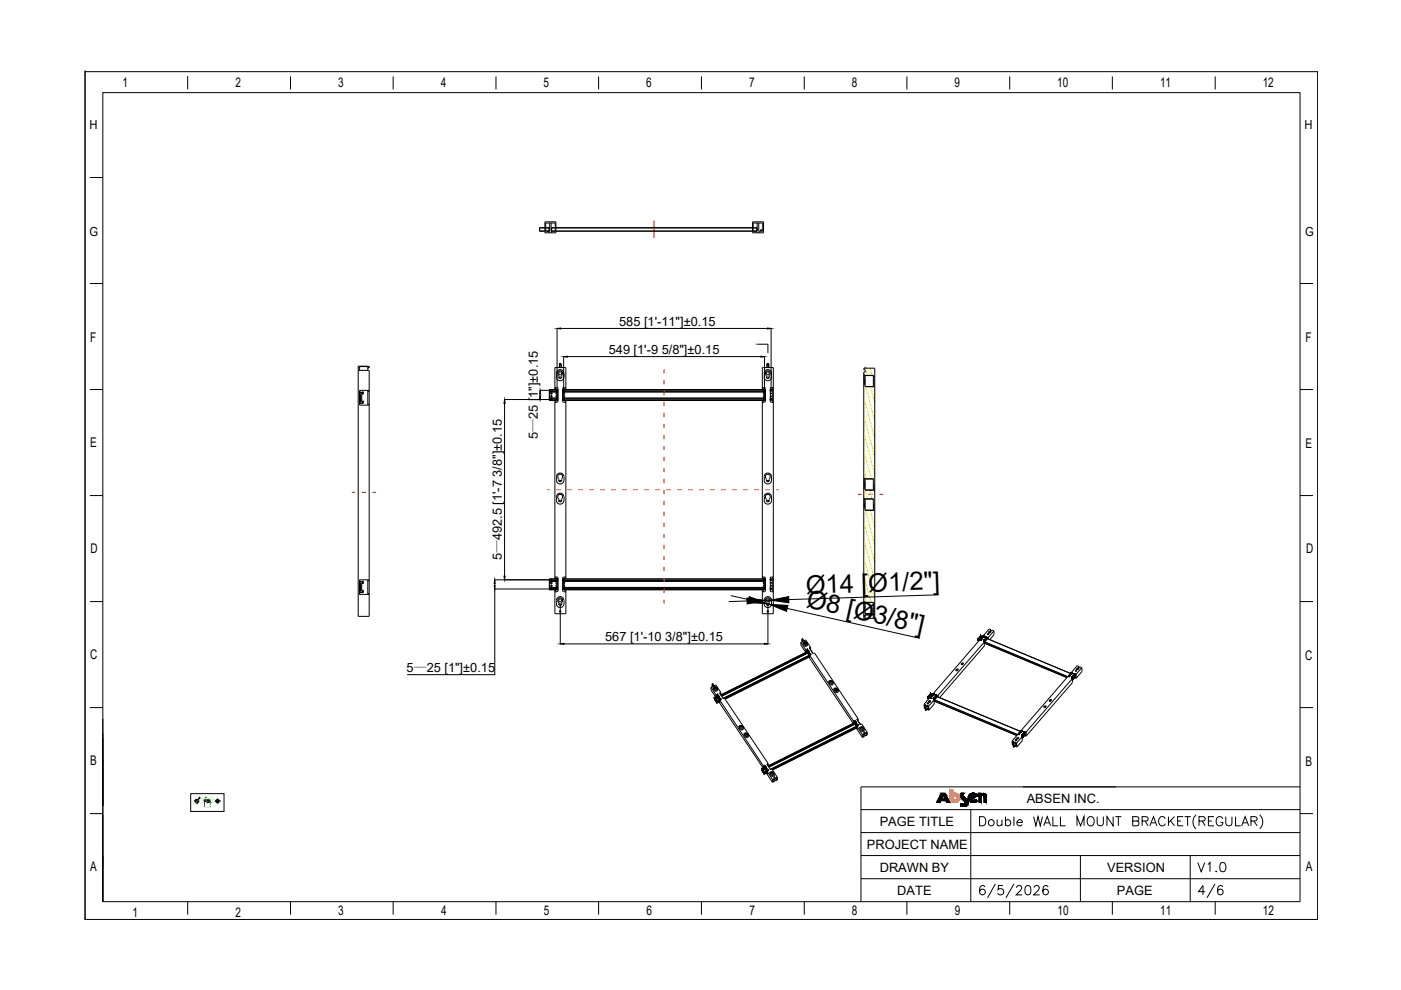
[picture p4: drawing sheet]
<svg xmlns="http://www.w3.org/2000/svg" width="297mm" height="210mm" viewBox="0 0 297 210" stroke-linecap="round" stroke-linejoin="round" font-family="sans-serif">
<defs><g id="words">
<text font-size="6.2" x="253.3" y="191.6">4/6</text>
<g font-size="5.4">
<text x="170.9" y="125.9" transform="rotate(-2 170.9 125.9)">Ø14 [Ø1/2&quot;]</text>
<text x="170.8" y="128.7" transform="rotate(13 170.8 128.7)">Ø8 [Ø3/8&quot;]</text>
</g>
<text font-size="4.9" x="252.9" y="185.9">V1.0</text>
<g font-size="2.8">
<text x="26" y="18.4">1</text>
<text x="49.9" y="18.4">2</text>
<text x="71.7" y="18.4">3</text>
<text x="93.5" y="18.4">4</text>
<text x="115.2" y="18.4">5</text>
<text x="137" y="18.4">6</text>
<text x="158.8" y="18.4">7</text>
<text x="180.6" y="18.4">8</text>
<text x="202.4" y="18.4">9</text>
<text x="224.2" y="18.4">10</text>
<text x="246" y="18.4">11</text>
<text x="267.7" y="18.4">12</text>
<text x="19.1" y="72.5">F</text>
<text x="276.8" y="72.4">F</text>
<text x="19.1" y="94.8">E</text>
<text x="276.8" y="94.9">E</text>
<text x="19.2" y="117.3">D</text>
<text x="276.9" y="117.2">D</text>
<text x="19.1" y="139.8">C</text>
<text x="276.7" y="139.9">C</text>
<text x="19.1" y="162.1">B</text>
<text x="276.8" y="162.3">B</text>
<text x="19.1" y="184.7">A</text>
<text x="276.9" y="184.7">A</text>
<text x="28.1" y="194.4">1</text>
<text x="49.9" y="194.4">2</text>
<text x="71.7" y="194.1">3</text>
<text x="93.5" y="194.1">4</text>
<text x="115.3" y="194.1">5</text>
<text x="137.1" y="194.1">6</text>
<text x="158.9" y="194.1">7</text>
<text x="180.6" y="194.1">8</text>
<text x="202.4" y="194.1">9</text>
<text x="224.2" y="194.1">10</text>
<text x="246" y="194.1">11</text>
<text x="267.8" y="194.1">12</text>
</g>
<g font-size="2.7">
<text x="131.3" y="69.1">585 [1'-11&quot;]±0.15</text>
<text x="129.1" y="75.1">549 [1'-9 5/8&quot;]±0.15</text>
<text x="114" y="93.1" transform="rotate(-90 114 93.1)">5—25 [1&quot;]±0.15</text>
<text x="106.4" y="118.8" transform="rotate(-90 106.4 118.8)">5—492.5 [1'-7 3/8&quot;]±0.15</text>
<text x="128.3" y="135.9">567 [1'-10 3/8&quot;]±0.15</text>
<text x="86.2" y="142.5">5—25 [1&quot;]±0.15</text>
<text x="217.7" y="170.3">ABSEN INC.</text>
<text x="186.5" y="175.1">PAGE TITLE</text>
<text x="183.8" y="180">PROJECT NAME</text>
<text x="186.5" y="184.9">DRAWN BY</text>
<text x="234.7" y="184.9">VERSION</text>
<text x="190.2" y="189.7">DATE</text>
<text x="236.8" y="189.8">PAGE</text>
</g>
<g font-size="2.6">
<text x="19" y="27.4">H</text>
<text x="276.6" y="27.4">H</text>
<text x="19" y="50">G</text>
<text x="276.7" y="50">G</text>
</g>
<text font-size=".4" x="160.1" y="73.1">A</text>
<text font-size=".4" fill="#ff0" x="184" y="131.6">A-A</text>
</g></defs>
<!-- layer: 0 -->
<g fill="none" stroke="#000" stroke-width=".21">
<path d="M18 15.2h.1M18 15.2h261.4v179.7h-261.4zM18 15.2v179.7M39.8 16.1v2.8M61.6 16.2v2.8M83.4 16.2v2.8M105.2 16.2v2.8M126.9 16.2v2.8M148.7 16.2v2.8M170.5 16.2v2.8M192.3 16.2v2.8M214.1 16.2v2.8"/>
<path d="M235.8 16.2v2.8M257.6 16.2v2.8M279.4 15.2v179.7M19.1 37.6h2.7M114.4 49h1.1M114.4 48.3h1.1M114.4 48.3v.7h.3M114.4 48.3v.7M114.4 48.3h.3M115.5 47h2.4v2.4h-2.4zM115.7 49h.8M115.7 48.3h.8"/>
<path d="M116.1 48.3h.3M116.4 48.3l.1 .7M116.4 48.3v1.1M116.5 47.3v1.7h-.8v-1.7h2v1.7h-.9v-1.7M116.9 49h.8M116.9 48.3h.8M117 48.3l-.1 .7M117 48.3v1.1M117 48.3h.3M117.9 49h41.7M117.9 48.3h41.7M159.6 47h2.3v2.4h-2.3z"/>
<path d="M159.7 49h.8M159.7 48.3h.8M160.1 48.3h.3M160.4 48.3l.1 .7M160.4 48.3v1.1M160.5 47.3v1.7h-.8v-1.7h2v1.7h-.8v-1.7M161 49v.4M161.2 48.8h.3M161.2 48.8v.2M161.5 48.8v.2M19.1 60.1h2.7M75.9 77.9h.3"/>
<path d="M76.2 77.7v.8M78 77.6h-2.1v53.1h2.4v-52.2h-2.4M78.2 77.7v.3zM118 79.9a.78 .78 0 0 0 .8 .8 .78 .78 0 0 0 .7-.8M118 79.1a.78 .78 0 0 1 .8-.7 .78 .78 0 0 1 .7 .7M118 79.2v.8M118.1 69.6v13.2M118.4 79.5a.53 .53 0 0 1 0-.7 .53 .53 0 0 1 .7 0 .53 .53 0 0 1 .1 .7M118.4 79.5l.1 .5M118.4 79.9a.32 .32 0 0 0 .4 .4 .32 .32 0 0 0 .3-.4M118.6 77.1v.1M118.6 77.3v.6"/>
<path d="M118.9 69.6h43.8M118.9 77.1l.1 .1M119 77.3v.6M119.2 79.5l-.1 .5M119.5 75.6v7.2M119.6 79.2v.8M120.3 75.6h41M160.5 73h2.3v1.9M162 79.9a.78 .78 0 0 0 .8 .8 .78 .78 0 0 0 .8-.8M162 79.1a.78 .78 0 0 1 .8-.7 .78 .78 0 0 1 .8 .7M162.1 79.2v.8M162.1 75.6v7.2"/>
<path d="M162.4 79.5l.1 .3M162.4 79.5a.53 .53 0 0 1 0-.7 .53 .53 0 0 1 .8 0 .53 .53 0 0 1 0 .7M162.5 79.9a.32 .32 0 0 0 .3 .4 .32 .32 0 0 0 .3-.4M162.5 79.8v.2M162.6 77.3v.6M162.6 77.1v.1M162.9 77.1l.1 .1M163 77.3v.6M163.1 79.8v.2M163.2 79.5l-.1 .3M163.5 69.6v13.2M163.6 79.2v.8"/>
<path d="M183.1 79.4v2.3M183.2 79.6h2v2.4h-1.8M183.4 78.1h.1M185.2 79.6h-1.8v2.4h2.1M185.2 79.8h.3M275.6 60.1h2.8M19.1 82.6h2.7M76.2 85.8l.1 .1M76.2 85.5h.1M76.2 83.2h.1M76.2 85.4l.1 .1M76.2 82.8v3.1"/>
<path d="M76.2 83.2h.8M76.3 83.2l-.1 2.2M76.3 85.9h2M76.3 83.1l-.1 .1M76.3 83.2h.1M76.3 85.4h.1M76.3 83.2h.7M76.3 85.5h.1M76.3 85.5h.7M76.4 84.9l.2 .2M76.5 84.9l.1 .2M76.5 83.7v1.3"/>
<path d="M76.6 83.5l-.2 .2M76.6 83.5l-.1 .2M76.9 83.1l.1 .1M76.9 85.1l.1 .1M77 83.2v.4h-.4l.4-.1M77 83.5h.1M77 83.2h.1M77 85.4h.1M77 85.2h.1M77 85.1h-.4h.4M77 85.1v.4M77 85.4l-.1 .1"/>
<path d="M77 83.2v.3M77 85.2v.2M78 83h.3M78 82.8v3.1M78 85.7h.3M78.3 82.8h-2.1M106.9 84.7h10M107 85.5v36.7M114.5 82.8h2.4M114.5 83.6v.3M116.5 84.9h.1M116.5 82.9l1.8 .1"/>
<path d="M116.5 84.8h.3M116.5 84.6h.3M116.5 84.4h1.8M116.5 83.1h1.8M116.5 82.9h.3M116.5 82.7h.3M116.5 82.6h1.8M116.5 82.6v2.3M116.5 84.9h1.8M117.6 82.6v-4.7h2.4v4.7M117.6 84.9v37.8M117.6 85.2h.2"/>
<path d="M117.6 82.3h.2M117.6 82.2h.5M117.8 82.2v.4M117.8 84.9v.4M118.1 83.4l.1 .1zM118.1 84l.1 .2zM118.1 82.2l.2 .2M118.2 84.8h.1M118.2 84.6h.1M118.2 82.9h.1M118.2 82.7h.1M118.3 85.1l-.2 .2h-.5"/>
<path d="M118.3 84.5l-1.8 .1M118.3 82.4v2.7M118.5 80.1l.3-.2 .3 .2M119.3 82.6h43M119.3 84.9h43M119.3 84.8h.1M119.3 84.6h.1M119.3 84.5h43M119.3 84.4h43M119.3 83.1h43M119.3 83h43M119.3 82.9h.1"/>
<path d="M119.3 82.7h.1M119.5 83.4v.1zM119.5 84v.2zM119.5 82.2l-.2 .2v2.7l.2 .2M119.5 85.3h.5M119.5 82.2h.5M119.8 82.2v.4M119.8 84.9v.4M119.8 85.2h.2M119.8 82.3h.2M120 84.9v37.8M161.6 82.6v-4.7h2.4v52.2h-2.4v-5"/>
<path d="M161.6 85.2h.2M161.6 84.9v37.8M161.6 82.3h.2M161.6 82.2h.5M161.8 82.2v.4M161.8 84.9v.4M162.1 83.4l.1 .1zM162.1 84l.1 .2zM162.1 82.2l.2 .2M162.2 84.8h.1M162.2 84.6h.1M162.2 82.9h.1"/>
<path d="M162.2 82.7h.1M162.3 85.1l-.2 .2h-.5M162.3 82.4v2.7M162.5 80.1l.3-.2 .3 .2M163.3 85.1l.2 .2h.5M163.3 82.4v2.7M163.5 82.2l-.2 .2M163.5 82.2h.5M163.8 85.2h.2M163.8 82.2v3.1M163.8 82.3h.2M183.1 80.9h.3"/>
<path d="M183.1 80.1h.1M183.2 81.2h.2M183.2 80.8h.2M183.2 80.5h.2M185.2 81.6h.3M185.2 81.3h.3M185.2 80.9h.3M185.2 80.4h.3M275.6 82.6h2.8M19.1 105.1h2.7M118 106.1a.78 .78 0 0 0 .8 .8 .78 .78 0 0 0 .7-.8M118 105.3a.78 .78 0 0 1 .8-.7 .78 .78 0 0 1 .7 .7"/>
<path d="M118 101.8a.78 .78 0 0 0 .8 .8 .78 .78 0 0 0 .7-.8M118 101.1a.78 .78 0 0 1 .8-.8 .78 .78 0 0 1 .7 .8M118 101.1v.8M118 105.4v.7M118.4 105.7a.53 .53 0 0 1 0-.7 .53 .53 0 0 1 .7 0 .53 .53 0 0 1 .1 .7M118.4 101.4a.53 .53 0 0 1 0-.7 .53 .53 0 0 1 .7 0 .53 .53 0 0 1 .1 .7M118.4 105.7l.1 .2a.34 .34 0 0 0 .3 .5 .34 .34 0 0 0 .3-.4l.1-.3M118.4 101.4l.1 .5M118.4 101.8a.32 .32 0 0 0 .4 .4 .32 .32 0 0 0 .3-.4M118.5 106.2l.3-.1 .3 .1M118.5 102l.3-.1 .3 .1M119.2 101.4l-.1 .5"/>
<path d="M119.6 101.1v.8M119.6 105.4v.7M162 105.3a.78 .78 0 0 1 .8-.7 .78 .78 0 0 1 .8 .7M162 101.8a.78 .78 0 0 0 .8 .8 .78 .78 0 0 0 .8-.8M162.1 105.4l-.1 .7a.78 .78 0 0 0 .8 .8 .78 .78 0 0 0 .8-.8v-.7M162.1 101.9l-.1-.8a.78 .78 0 0 1 .8-.8 .78 .78 0 0 1 .8 .8v.8M162.4 105.7l.1 .2M162.4 101.4l.1 .3M162.4 105.7a.53 .53 0 0 1 0-.7 .53 .53 0 0 1 .8 0 .53 .53 0 0 1 0 .7M162.4 101.4a.53 .53 0 0 1 0-.7 .53 .53 0 0 1 .8 0 .53 .53 0 0 1 0 .7M162.5 101.8a.32 .32 0 0 0 .3 .4 .32 .32 0 0 0 .3-.4M162.5 106.2l.3-.1 .3 .1"/>
<path d="M162.5 102l.3-.1 .3 .1M162.5 101.7v.2M162.5 106v.1M163.1 106v.1a.32 .32 0 0 1-.3 .3 .32 .32 0 0 1-.3-.3M163.1 101.7v.2M163.2 105.7l-.1 .2M163.2 101.4l-.1 .3M183.1 105.5v2.4M183.1 107.1h.3M183.1 106.3h.1M183.1 101.3v2.3M183.1 102.8h.3"/>
<path d="M183.1 102.1h.1M183.2 107.4h.2M183.2 106.9h.2M183.2 106.7h.2M183.2 105.8h2v2.4M183.2 101.5h2v2.4h-1.8M183.2 103.2h.2M183.2 102.7h.2M183.2 102.4h.2M183.4 105.8v2.4h2.1M185.2 107.8h.3M185.2 107.5h.3"/>
<path d="M185.2 107.1h.3M185.2 101.6h-1.8v2.3h2.1M185.2 103.5h.3M185.2 103.2h.3M185.2 102.8h.3M275.6 105.1h2.8M19.1 127.6h2.7M76.2 126h2.1M76.2 125.6h.1M76.2 123.4h.1M76.2 125.5l.1 .1M76.2 123v3"/>
<path d="M76.3 123.3l-.1 2.3M76.3 123.4h.1M76.3 125.6h.1M76.3 125.6h.7M76.3 123.3h.7M76.3 123.3v.1M76.4 125.1l.2 .2M76.5 125.1l.1 .1M76.5 123.9v1.2M76.6 123.7l-.2 .1M76.6 123.7l-.1 .1M76.9 123.3l.1 .1"/>
<path d="M76.9 125.3h.1M77 123.7h.1M77 123.4h.1M77 125.6h.1M77 125.3h.1M77 125.3v.3M77 125.3h-.4h.4M77 123.3v.4M77 123.6l-.1 .1M77 125.5l-.1 .1M77 123.7h-.4h.4M77 123.4v.3"/>
<path d="M78 123.1h.3M78 125.9h.3M78 122.9v3.1M78.3 122.9l-2.1 .1M104.9 122.9h12M104.9 124.9h12M104.9 124.9v18.1h-18.6M104.9 123.7v.4M116.5 123.1h1.8M116.5 125h.3M116.5 124.8h.3M116.5 124.5h1.8"/>
<path d="M116.5 123.3h1.8M116.5 123.1h.3M116.5 122.8h.3M116.5 122.7v2.4h1.8M116.5 122.7v2.4M116.5 122.7h1.8M117.6 122.3h.5l.2 .2M117.6 125.1v5h2.4v-5M117.6 125.5h.5M117.6 125.4h.2M117.6 122.4h.2M117.8 122.3v.4"/>
<path d="M117.8 125.1v.4M118.1 124.1l.1 .2zM118.1 123.5l.1 .2zM118.2 125h.1M118.2 124.8h.1M118.2 123.1h.1M118.2 122.8h.1M118.3 125.2l-.2 .2M118.3 122.6v2.7M118.3 124.7h-1.8M118.5 128.1l.3-.1 .3 .1M118.8 128.1v8.4"/>
<path d="M119.3 125.1h43M119.3 125h.1M119.3 124.8h.1M119.3 124.7h43M119.3 124.5h43M119.3 123.3h43M119.3 123.1h43M119.3 123.1h.1M119.3 122.8h.1M119.3 122.7h43M119.5 124.1v.2zM119.5 123.5v.2z"/>
<path d="M119.5 122.3l-.2 .3v2.6l.2 .2M119.5 125.5h.5M119.5 122.3h.5M119.6 136.5h42.5M119.8 125.4h.2M119.8 122.3v.4M119.8 125.1v.4M119.8 122.4h.2M154.9 126.3l3.8 .8M158.4 127.4l-3.9 .2M161.6 122.3h.5l.2 .2M161.6 125.5h.5"/>
<path d="M161.6 125.4h.2M161.6 122.4h.2M161.8 122.3v.4M161.8 125.1v.4M162.1 124.1l.1 .2zM162.1 123.5l.1 .2zM162.2 125h.1M162.2 124.8h.1M162.2 123.1h.1M162.2 122.8h.1M162.3 125.2l-.2 .2M162.3 122.6v2.7"/>
<path d="M162.5 128l.6 .1-.3-.1-.3 .1M162.8 128.1v8.4M163.3 125.2l.2 .2M163.3 122.6v2.7M163.4 127.3h-1.1M163.5 125.5h.5M163.8 125.4h.2M163.8 122.4h.2M163.8 122.3v3.2M164 122.3h-.5l-.2 .2M166.9 129l28.1 6.3M170.1 135.7h.1"/>
<path d="M170.1 135.6v.1M170.1 135.6l.1 .1M170.1 135.6h.1M170.2 135.7h.1M170.2 136.4h.1M170.2 136.4l.3 .5a.38 .38 0 0 0 .5 .1 .38 .38 0 0 0 .2-.5M170.3 136.4l.5 .5 .2-.2M170.4 136.4h.1M170.4 136.3a.27 .27 0 0 1 .3-.1 .27 .27 0 0 1 .2 .2M170.4 136.3l-.1 .1M170.4 136.3v.3M170.7 136.2l-.1 .1"/>
<path d="M170.8 136.3l.1 .1M170.8 135.7l1.1 1.6M170.9 136.4h.1M170.9 136.4l-.3-.2v.5M170.9 138.3h.1M170.9 137.8l-1.1-1.6v.6l1.1 1.5M170.9 137.8v.5M170.9 136.5h.1M170.9 136.6h.1M170.9 136.4v.3M170.9 136.6v.1M170.9 136.7h.1"/>
<path d="M170.9 136.2a.39 .39 0 0 0-.4-.1 .39 .39 0 0 0-.3 .3M170.9 136.3a.4 .4 0 0 0-.4-.2 .4 .4 0 0 0-.3 .3M170.9 136.2v.1M170.9 136.3l.3 .2M170.9 136.2l.3 .3M171 136.7h.1M171.1 137.8h.1M171.1 137.7h.1M171.1 137.7l-.2 .1M171.1 137.8l-.2 .5M171.1 137.7v.1M171.1 137.8l.2 .3"/>
<path d="M171.2 136.5h.1M171.2 136.7h.1M171.2 137.7h.1M171.2 137.7v.1M171.2 137.8l.7 1M171.2 137.7l.7 1M171.2 138.3h.1M171.3 138.5l-18.3 9.2M171.3 138.6h.2M171.4 138.5h.1M171.4 138h.1M171.4 138.1h.1"/>
<path d="M171.4 138l-18.6 9.4M171.4 138.1h-.2M171.4 138.5l-.1 .1M171.4 138.1l.1 .1M171.4 138v.1M171.4 138.5l.1 .1M171.5 138.2h.1M171.5 138.2h-.2M171.5 138.2l-18.6 9.3M171.5 138.3l-18.5 9.2M171.5 138.2v.1M171.5 138.3h.1"/>
<path d="M171.5 138.3v.1M171.5 138.4h.1M171.5 138.4h-.1M171.5 138.8h.1M171.5 139.3l9.4 14.1M171.5 138.3l.3 .5-.3-.4M171.5 138.7v.1M171.5 139.3l.2 .1M171.5 138.7l.1 .1M171.6 139.3h.1M171.7 139.4h.1M171.7 137.5l.6 1.1 .4-.2 9.2 14"/>
<path d="M171.7 137.5h.1M171.7 137.4v.1M171.7 137.5l.1-.1v.4M171.7 139.1l-18 9M171.7 139.2l-17.9 9M171.7 138.9v.5M171.7 138.9l9.2 14M171.8 138.8h.1M171.8 137.8h.1M171.8 138.8l-18.5 9.3M171.9 138.8h.1M171.9 137.3l-.2 .1"/>
<path d="M171.9 138.8l-.2 .1M171.9 138.9h-.2M171.9 137.3v.5M171.9 138.7v.2M171.9 138.7v.1M171.9 137.8h.1M171.9 137.8l.5 .8M171.9 138.8v.1M183.1 128.3v-49.4h.3v-.5h-.2l-.1-.3h2.4v53h-2.4v-2.1M183.1 130.8h.3M183.1 130.5h.3M183.1 127.5l.1 1.1"/>
<path d="M183.2 127.7h2v2.4h-1.8M183.2 129l-.1 .8M183.2 129.3h.2M183.4 129v1.1h2.1M183.4 130.4h1.8v.7M185.2 130.6h.3M185.2 129.7h.3M185.2 129.4h.3M185.2 129h.3M185.2 128.6h.3M185.2 127.9h.3M185.5 130.3h-2.1v.8"/>
<path d="M199.1 126.1l-31.9 1M207.3 135.8h.1M207.3 135.5h.1M207.3 135.5v.3M207.3 135.8l.3 .1M207.3 135.8h.3M207.3 135.6l.4 .1M207.3 135.5l.2 .1M207.7 135.3h.1M207.7 135.3l.1 .1M207.7 135.3v.1M207.9 135.2h.1"/>
<path d="M207.9 135.1h.1M207.9 134.8h.1M207.9 134.8l-.6 .7M207.9 134.8l.1 .1M207.9 134.8l.4 .2M207.9 135.6v.1M207.9 135.7h.1M207.9 135.6h.1M208 135.7h.1M208 135.6h.1M208.1 135.6h.1M208.1 135.7h.1"/>
<path d="M208.4 135.1h.1M208.4 135h.1M208.5 135.1h.1M208.5 135.9h.1M208.5 135h.1M208.6 135.9h.1M208.6 135.1h.1M208.6 135h.1M208.7 135.9h.1M208.7 136.4l17.5 7.3M208.7 136.3l17.5 7.3M208.7 136.4h.1"/>
<path d="M208.7 136.1l17.7 7.4M208.8 136.4l-.1 .2M209 135.3h.1M209.1 135.3h.1M209.2 135.3h.1M209.4 135.4l17.6 7.4M209.4 135.4v.1M209.5 135.3h.1M209.5 135.3l-.8 1v.6l-9.5 11M209.5 135.3v.2M209.6 134.5h-.1M209.6 134l.1 .2 .3-.2"/>
<path d="M209.6 134v.1M209.7 133.9h.3v.1M209.7 134l.2-.1-.1 .2M209.7 133.9l-.1 .1M209.7 134l-.1 .2M209.7 133.9v.1M209.8 133.9v.2M209.8 134.1v.1M210 133.7l.1 .1 .3-.2 .3 .2M210 134h.1M210.1 133.5l-.4-.1-13.8 15.9M210.1 133.5l-.1 .3z"/>
<path d="M210.7 133.8l-13.8 15.9M210.7 133.8v.8l-.9 1M275.6 127.6h2.8M19.1 150h2.7M21.8 152.4v38.8h253.8v-171.6h-253.8v171.6v-9.8M151 145.2h.1M151 145.2h.2M151.1 145.2h-.1M151.1 145.2h.1M151.2 145.2h.1M151.2 145.2l-.2 .1M151.2 145.9h.1"/>
<path d="M151.2 146l.2 .4a.38 .38 0 0 0 .5 .1 .38 .38 0 0 0 .2-.4M151.3 146l.2 .2M151.3 146a.28 .28 0 0 1 .3-.3 .28 .28 0 0 1 .2 .3M151.3 146l.1-.2v.3M151.3 145.9v.1M151.4 148h.1M151.4 148l.6 1.1M151.5 146.2l.3 .2 .1-.2M151.5 148v.2M151.5 148v.1M151.5 148.3h.1M151.5 148.2h.1"/>
<path d="M151.5 148.3l.1 .1M151.5 148.1v.2M151.6 148.3v.1M151.6 148.4l.2 .4M151.6 148.3l.3 .5M151.6 148h-.1M151.6 148.1h-.1M151.6 145.8h-.1M151.7 145.8l.1 .2M151.8 145.2l1 1.6M151.8 146l-.3-.2v.4M151.8 147.8h.1"/>
<path d="M151.8 147.3l-1.1-1.6v.6l1.1 1.6M151.8 147.3v.5M151.8 145.9h.1M151.8 146h.1M151.8 146.1h.1M151.8 148.8l.1 .1M151.8 146l.1 .2M151.8 146.1l.1 .1M151.9 146.2v.1M151.9 146.2h.1M151.9 148.8h.1M151.9 147.8h.1"/>
<path d="M151.9 148.4h-.1M151.9 148.4h.1M151.9 148.3l-.1 .1M151.9 148.9h.1M151.9 145.8a.39 .39 0 0 0-.4-.2 .39 .39 0 0 0-.3 .3M151.9 145.8a.4 .4 0 0 0-.4-.2 .4 .4 0 0 0-.3 .3M151.9 145.8h.1M151.9 147.8h-.1M151.9 145.8l.2 .3M151.9 148.6h.1M151.9 148.6h.2zM151.9 148.8v.1"/>
<path d="M151.9 148.8h-.1M151.9 148.8l.1 .1M152 149.1h.1M152 148.9h.1M152 147.3h.1M152 147.2h.1M152 147.3l-.1 .5M152 147.2v.1M152 148.9v.2M152 147.2l-.2 .1M152.1 148.6h.1M152.1 148.6h-.2"/>
<path d="M152.1 147.3l.2 .3M152.1 148.7l-.2 .1M152.1 146.1h.1M152.1 146.2h.1M152.1 147.8h.1M152.1 147.2h.1M152.1 148.8h-.1v.3M152.1 147.2v.1M152.1 147.3l.7 1M152.1 147.2l.7 1.1M152.2 148l-.6 .3M152.3 148h.1"/>
<path d="M152.3 147.6h.1M152.3 147.6l.1 .1M152.3 147.6l-.9 .4M152.3 147.6l-.1 .1M152.3 148v.1M152.4 148l-.1 .1M152.4 147.7h.1M152.4 147.8v.1M152.4 147.7v.1M152.4 147.8l.3 .5M152.4 147.7h-.2M152.4 147.7l-.9 .5"/>
<path d="M152.4 147.8l-.9 .5M152.4 147.9h.1M152.4 148.3h.1M152.4 148.8l9.4 14.1M152.4 147.9l.3 .4M152.4 147.9l-.1 .1M152.5 148.3h.1M152.5 148.8l.1 .2M152.5 148.3h-.1M152.6 148.8h.1M152.6 147h.1M152.6 149h.1"/>
<path d="M152.6 147l.7 1.1 .3-.1 9.3 13.9M152.6 146.9v.1M152.6 149v-.5l9.2 13.9M152.6 147l.2-.1v.4M152.6 148.6l-.6 .3M152.6 148.8l-.6 .3M152.8 148.3h.1M152.8 147.3h.1M152.8 148.3v.1M152.8 146.8v.5M152.8 146.8l-.2 .1M152.8 148.3l-.9 .5"/>
<path d="M156.7 154.1h.1M156.7 154.2l.2 .4a.43 .43 0 0 0 .7-.1M156.8 154.2l.2 .2M156.8 154.2v-.1v.2M157 154.4l.2 .2 .2-.1M157.2 154.1l.1 .1a.28 .28 0 0 0-.3-.3 .28 .28 0 0 0-.2 .3M157.3 154.2h.1M157.3 154.3h.1M157.3 154.3l.1 .1M157.3 154.3v-.2l-.2-.1-.1 .4M157.3 154.5h.1M157.4 154.4v.1"/>
<path d="M157.4 154.3v.1M157.4 154a.4 .4 0 0 0-.4-.2 .4 .4 0 0 0-.3 .3M157.4 154a.42 .42 0 0 0-.7 .1M157.4 154l.2 .3M157.6 154.3v.1M157.6 154.4h.1M157.7 155.7h.1M157.7 155.8l.3 .4a.38 .38 0 0 0 .5 .1 .38 .38 0 0 0 .2-.4M157.8 155.8h.1M157.9 155.8l.4 .4 .2-.2M157.9 155.8a.25 .25 0 0 1 .2-.3 .25 .25 0 0 1 .3 .3M157.9 155.8v-.1v.2"/>
<path d="M158.3 155.7l.1 .1M158.3 155.7l-.2-.1v.4M158.4 155.8h.1M158.4 156h.1M158.4 155.8v.2M158.4 155.9h.1M158.4 156.1h.1M158.4 155.9l.1 .1M158.5 156h.1M158.5 155.6a.39 .39 0 0 0-.5-.2 .39 .39 0 0 0-.3 .3M158.5 155.6a.4 .4 0 0 0-.4-.2 .4 .4 0 0 0-.4 .3M158.5 155.6h.1"/>
<path d="M158.5 155.6l.2 .3M158.7 155.9h.1M158.7 156h.1M175.7 144.6h.1M175.7 144.7l.3 .4a.4 .4 0 0 0 .4 .1 .4 .4 0 0 0 .3-.3M175.9 144.6l.1 .3M175.9 144.5v.3M175.9 144.5v.1M176 144.9l.2 .2 .2-.2M176.3 144.5l.1 .2a.26 .26 0 0 0-.3-.3 .26 .26 0 0 0-.2 .2M176.3 144.6h.1M176.4 144.8h.1"/>
<path d="M176.4 144.8v-.2l-.3-.2-.1 .5M176.4 144.8v.1M176.4 144.9h.1M176.4 144.5a.4 .4 0 0 0-.4-.2 .4 .4 0 0 0-.3 .3M176.4 144.4a.42 .42 0 0 0-.7 .2M176.4 144.4v.1M176.4 144.5l.2 .3M176.4 144.4l.2 .3M176.6 144.7l.1 .2M176.6 144.7v.1M176.7 144.9h.1M176.8 146.2h.1"/>
<path d="M176.8 146.3l.2 .4a.39 .39 0 0 0 .5 .2 .39 .39 0 0 0 .3-.4M176.9 146.3l.4 .4 .2-.2M176.9 146.1a.3 .3 0 0 1 .3-.1 .3 .3 0 0 1 .3 .3M176.9 146.1v.2M176.9 146.2v.1M177 146.1v.3M177 146.1l-.1 .1M177.3 146.1l.2 .4M177.4 146.2v.1M177.4 146.3h.1M177.4 146.2l-.3-.1v.4M177.4 146.3l.1 .2"/>
<path d="M177.4 146.2h.1M177.5 146.5v.1M177.5 146.4h.1M177.5 146.4v.1M177.5 146.3h-.1M177.5 146.5h.1M177.5 146.1a.39 .39 0 0 0-.4-.2 .39 .39 0 0 0-.3 .3M177.5 146.1a.4 .4 0 0 0-.4-.2 .4 .4 0 0 0-.3 .3M177.5 146.1h.1M177.5 146.1l.2 .2M177.7 146.3h.1M177.7 146.5h.1"/>
<path d="M177.7 146.3l.1 .2M181 153.3h-.1M181 152.9l-.1 .5M181.1 152.8l.1 .1M181.1 152.7l.1 .1M181.1 152.7l-.2 .2M181.1 152.8l-.1 .1M181.1 152.7v.1M181.1 152.8l.3 .4M181.2 152.9l.7 .9M181.2 152.8l.7 1M181.2 152.8v.1"/>
<path d="M181.2 153.3h.1M181.3 153.3h.1M181.3 153.5l-18.3 9.2M181.4 153.1h.1M181.4 153.2h.1M181.4 153.6h.1M181.4 153.1l-18.5 9.3M181.4 153.2h-.1M181.4 153.1v.1M181.4 153.5l.1 .1M181.4 153.5v.1M181.5 153.2h.1"/>
<path d="M181.5 153.3h.1M181.5 153.2l-.1 .1M181.5 153.3l-18.6 9.3M181.5 153.2v.2l-18.5 9.2M181.5 153.6h.1M181.5 153.4h.1M181.5 153.5h.1M181.5 153.8h.1M181.5 153.5h-.1M181.5 153.5l.3 .4M181.5 153.4l.4 .5M181.5 153.4v.1"/>
<path d="M181.6 154.4l1.2 1.9M181.6 154.3l.1 .2M181.6 153.8h.1M181.7 154.3v.1M181.7 154.5h.1M181.7 154.1l-18 9.1M181.7 154.3l-17.9 8.9M181.7 154l1.1 1.7M181.7 152.6l.7 1M181.7 154v.5M181.7 152.4v.2M181.7 152.5l.2-.1v.4"/>
<path d="M181.7 152.5v.1M181.7 152.4v.1M181.9 153.8h.1M181.9 153.9h.1M181.9 152.4v.4M181.9 153.8l-.2 .2M181.9 152.4h-.2M181.9 152.8v.1M181.9 153.8l-18.6 9.3M181.9 153.9h-.1M181.9 152.9h.1M181.9 152.9l.5 .7"/>
<path d="M181.9 153.8v.1M182.4 153.6h.1M182.4 153.6l.3-.1 1.2 1.7M182.5 154.3v.3M182.6 154.3v.4M182.8 155.7v.6M182.8 154.3l.1 .2M183.1 155.7l.2 .4M183.1 155.8l.2 .1M183.1 155.7v.2M183.2 155.4h.1M183.2 155.3l.1 .1"/>
<path d="M183.2 155.3v.1M183.3 155.6v.2M183.3 155.3v.1M183.3 156.1l-.5 .2M183.3 155.4h.1M183.3 155.9l.2 .1M183.3 155.8l.2 .2M183.3 155.8v.1M183.5 156h.1M183.6 155.4l.2 .4M183.8 155.8v-.4l-.9 .4v.5l.4-.2M183.8 155.8l-.3 .2"/>
<path d="M183.9 155.2l-1.1 .5M183.9 155.2v.6l-.4 .2M195.9 149.3l.1 .9M195.9 149.3l.4 .2-.2 .2M196.1 149.7l.2 .1M196.1 149.7l.1 .2M196.2 149.9h.1M196.2 150.5l.1 .1M196.3 149.6l-.3-.1v.6l.2-.2M196.3 150.6h.1M196.3 149.8v.1M196.3 150.5v.1"/>
<path d="M196.5 149.6v.1M196.5 149.7l.4 .1v.7M196.5 149.6l-.2 .2M196.5 149.7l-.2 .2M196.5 149.6l.4 .1M196.7 148h.1M196.7 147.8h.1M196.7 148.1h.1M196.7 149.8v.3h.2M196.7 147.8v.3M196.7 148l.2 .2-.2-.1M196.7 147.8l.4 .2"/>
<path d="M196.7 149.7h.1M196.7 149.8h.1M196.7 147.8h.2M196.8 149.2l-.1 .1M196.9 148.7l.1 .2 .3-.1M196.9 148.8h.1M196.9 148.7v.1M197 148.6l.2-.1 .1 .3M197 148.8l.2-.1v.2M197 148.6v.2M197 148.6l-.1 .1M197 148.8h-.1"/>
<path d="M197.1 147.7h.1M197.1 147.6h.1M197.1 148.7v.1M197.1 148.8l-.1 .1M197.1 148.8h.1M197.2 147.5h.1M197.3 147.4h.1M197.3 147.1h.1M197.3 147.1l-.6 .7M197.3 147.1l.1 .1M197.3 147.1l.4 .2M197.3 147.9h.1"/>
<path d="M197.3 148.7v.1M197.3 147.4l-.1 .1M197.4 148h.1M197.4 147.9h.1M197.5 147.9h.1M197.5 148h.1M197.8 147.3h.1M197.8 147.4h.1M197.9 147.4h.1M197.9 147.3h.1M197.9 148.2h.1M198 147.4h.1"/>
<path d="M198 148.2h.1M198 147.3h.1M198 148.6l17.6 7.4M198.1 148.2h.1M198.1 148.7l-.1 .1M198.1 148.4l17.6 7.4M198.2 148.7l-.1 .1M198.4 147.6h.1M198.5 147.6h.1M198.6 147.6h.1M198.8 147.7l17.6 7.4M198.8 147.7h.1"/>
<path d="M198.9 147.6h.1M198.9 147.6l-.9 .9 .1 .8-1.2 1.3v-.9M198.9 147.6v.2M202.7 142l.1 .2 .3-.1M202.7 142v.2M202.8 141.9h.2l.1 .2M202.8 142l.2-.1v.3M202.8 141.9v.1M202.8 141.9l-.1 .1M202.8 142l-.1 .1M203 142l-.2 .2M203.1 142h.1"/>
<path d="M203.8 140.7l.2 .2 .2-.1M203.8 140.7v.1M203.9 140.6l.3-.1v.3M203.9 140.7h.2v.2M203.9 140.6l-.1 .1M203.9 140.7l-.1 .1M203.9 140.6v.1M204.1 140.7l-.1 .2M204.3 140.7l-.1 .1M214.6 157.1l.4 .2-.2 .3M214.6 157.1v.8M214.8 157.6h.1"/>
<path d="M214.8 157.5l.2 .1M214.8 158.3l.1 .1M214.9 158.4h.1M214.9 157.4l-.2-.1v.6l.1-.2M215 157.6h.1M215 157.6l-.1 .1M215 158.3l-.1 .1M215.1 157.4l.5 .1M215.1 157.4l.1 .1M215.1 157.4l-.1 .2M215.2 157.5l.3 .1v.6M215.2 157.5l-.2 .1"/>
<path d="M215.3 157.5h.1M215.3 157.6h.1M215.3 157.5v.4h.2M215.4 157.5h-.1M215.5 156.9l-.1 .2M215.5 156.6h.1M215.6 156.5v.2l.3-.2M215.6 156.5v.1M215.6 156.4h.3v.1M215.6 156.4v.1M215.8 156.5h-.2M215.8 156.5v.1"/>
<path d="M215.8 156.5l.1 .2M215.8 156.5l-.1 .2M215.9 156.5h.1M216 155.7h.1M216 155.7v.1M216.1 155.7h.1M216.1 155.8h.1M216.2 155.7h.1M216.5 155.1h.1M216.5 155.2h.1M216.5 156h.1M216.6 156h.1"/>
<path d="M216.6 155.2h.1M216.6 155.1h.1M216.6 155.9h.1M216.7 156h-.1M216.7 156h.1M216.7 155.1h.1M216.7 155.2h.1M216.7 155.9h.1M216.7 156.3v.8l-1.1 1.3v-.9M216.7 156.3h.1M217.1 155.4h.1M217.2 155.4h.1"/>
<path d="M217.2 156h.1M217.2 156l-.5 .5M217.2 156l-.5 .6M217.3 155.4h.1M217.3 156h.1M217.3 156h-.1M217.3 155.9h.1M217.3 155.9l-.1 .1M217.3 156l.3 .1M217.3 155.9v.1M217.5 155.4v.6l-.2-.1M217.5 155.4h.1"/>
<path d="M217.5 155.4l.1 .7M217.5 155.4l-.8 .9M221.4 149.8l.1 .2 .2-.1M221.4 149.8v.1M221.4 149.8l.2-.1 .1 .3M221.4 149.7l.4 .1M221.4 149.7v.1M221.4 149.8l-.1 .1M221.6 149.8l-.1 .2M221.8 149.8l-.1 .1M222.5 148.5v.1M222.5 148.4l.3-.1 .1 .2"/>
<path d="M222.5 148.5h.3v.2M222.5 148.4v.1M222.8 148.5l-.2 .2M222.9 148.5l-.2 .2-.2-.1M222.9 148.5h.1M226.6 143.5h.1M226.6 143.4h.1M226.7 143.5h.1M226.7 143.4h.1M226.8 143.4h.1M227.1 142.8h.1M227.1 142.9h.1"/>
<path d="M227.1 142.8v.1M227.2 142.8h.1M227.2 142.9h.1M227.2 143.7h.1M227.3 143.7h.1M227.3 142.8h.1M227.4 143.7h.1M227.7 143.1h.1M227.8 143.1h.1M227.8 143.6h.2M227.8 143.6l-.5 .6M227.8 143.8l-.5 .5"/>
<path d="M227.8 143.6v.2M227.9 143.1h.1M228 143.7l-.2 .1M228 143.7l.2 .1M228 143.6v.1M228.1 143.2v.5l-.1-.1M228.1 143.1h.1M228.1 143.1l-.8 .9 .1 .7-9.8 11.4M228.1 143.1l.1 .7M228.2 142.2l-.1 .1M228.3 141.8v.2l.4-.2M228.3 141.8v.1"/>
<path d="M228.3 141.7l.3-.1 .1 .2M228.3 141.8l.3-.1-.1 .2M228.3 141.7v.1M228.5 141.9l-.1 .1M228.5 141.7v.2M228.6 141.4l.1 .2 .3-.2 .4 .2M228.7 141.8h.1M228.8 141.3l-.4-.2-13.8 16M228.8 141.3l-.2 .1M228.8 141.3l-.2 .3v-.2M229.4 141.6l-13.8 15.9M229.4 141.6v.8l-1.2 1.4"/>
<path d="M275.6 150h2.8M19.1 172.5h2.7M21.8 161.1v9.8M40.4 168.3h7.1v3.7h-7.1zM42.1 169.4h.1M42.1 169.4v.1M42.3 169.2h.1M161.5 163.1h.1M161.5 163.3h.1M161.5 163.3l.5 .8M161.5 163.1l.1 .1M161.5 163.1v.2"/>
<path d="M161.5 163.1v.1M161.5 163.2h.1M161.5 163.3l.1 .1M161.5 163.2v.1M161.6 163.3v.1M161.6 163.2v.1M161.6 163.4h.1M161.6 163.4l.3 .5M161.6 163l-.1 .1M161.7 163.1l-.2 .1M161.8 163.4v.1M161.8 162.4v.5"/>
<path d="M161.8 162.9h.1M161.9 163.9h.1M161.9 162.9h.1M161.9 163.4l-.1 .1M161.9 163.7l.2-.1v.1zM161.9 163.4h-.1M161.9 162.8l-.1 .1M162 163.9h.1M162 163.8h.1M162 163.7h.1M162 163.8v.2M162 163.8l.1 .1"/>
<path d="M162 163.8v.1M162 164h.1M162.1 164.1h.1M162.1 162.3h.1M162.1 163.9l-.1 .2M162.1 162.3l-.2 .1v.5M162.1 163.9l-.1 .1M162.1 162.3l-.3 .1M162.1 163.7h-.1M162.1 163.7h.1M162.1 162.3l.2 .4M162.1 163.7l-.1 .1"/>
<path d="M162.2 162.9h.1M162.2 162.3h-.1M162.2 162.3l.7 1.1M162.2 163.9h-.1M162.3 163.1l-.7 .3M162.3 162.6h.1M162.3 163.2h.1M162.3 162.7h.1M162.3 162.6l.1 .1M162.3 162.7l.1 .1M162.3 162.6v.1M162.3 163.1v.1"/>
<path d="M162.3 162.6l-.8 .5M162.3 162.7h-.1M162.4 163.1v.1M162.4 162.7v.1M162.4 163.1l-.1 .1M162.4 162.8h.1M162.4 162.9l.1 .1M162.4 162.8v.1M162.4 162.8h-.1M162.4 162.9l-.8 .4M162.5 163.4h.1M162.5 163h.1"/>
<path d="M162.5 163.9l1.3 2M162.5 163l.3 .4M162.5 162.9l.3 .5M162.5 163h-.2M162.5 163l-.1-.1-.8 .3M162.5 163.3v.1M162.5 163.9l.1 .1M162.6 163.9h.1M162.6 164h.1M162.6 163.5v.5M162.6 163.5l1.2 1.8M162.6 162.1l.7 1"/>
<path d="M162.6 163.7l-.5 .3M162.6 163.8l-.5 .3M162.7 162l-.1 .1M162.7 162v.1M162.7 162.1h-.1M162.8 163.4h.1M162.8 162l-.1 .1M162.8 163.4l-.8 .4M162.9 163.4h.1M162.9 161.9v.5M162.9 163.4l-.3 .1M162.9 161.9l-.2 .1"/>
<path d="M162.9 162.3l-.1 .1M162.9 163.4h-.2M163.3 163.1l.4-.1 1.1 1.8M163.4 163.9v.2M163.5 163.8v.4M163.8 165.3v.6M163.8 163.9l.1 .1M164 165.2l.1 .1M164 165.4l.2 .2M164.1 165.2v.1M164.1 165.3l-.1 .1M164.1 164.9h.1"/>
<path d="M164.1 164.9h.2M164.2 165.6l-.4 .3M164.2 165.1l.1 .2M164.2 164.8v.1M164.3 164.9h.1M164.3 165.3l-.3 .1M164.3 165.3l.1 .3M164.5 165l.3 .3M164.8 165.3v-.4l-.9 .4v.5l.3-.2M164.8 165.3l-.4 .3M164.8 164.8v.6l-.4 .2M164.8 164.8l-1 .5"/>
<path d="M182.5 171.7h93.1M182.5 176.5h93.1M205.8 171.7v19.5M207.7 173.1h.7a1.05 1.05 0 0 1 .6 1 1.05 1.05 0 0 1-.6 1h-.7zM211.4 173.8l.1 1.2 .5 .1 .4-.4M212.4 173.8v1.3M213.2 174.1a.62 .62 0 0 1 .9-.1 .62 .62 0 0 1 0 .9 .62 .62 0 0 1-.9-.1M213.2 173.1v2M215 173.1v2M215.6 174.4h1.1a.62 .62 0 0 0-.8-.6 .62 .62 0 0 0-.2 1 .65 .65 0 0 0 1 0M219.2 173.1l.4 2 .5-2 .5 2 .4-2M221.3 175.1l.7-2 .8 2"/>
<path d="M221.6 174.5h.9M223.2 173.1v2h1.2M224.8 173.1v2h1.1M228.3 175.1v-2l.8 2 .7-2v2M230.7 173.4a.72 .72 0 0 1 .8-.2 .72 .72 0 0 1 .5 .7 .83 .83 0 0 1-.2 .9 .83 .83 0 0 1-.9 .2 1.2 1.2 0 0 1-.2-1.6zM232.6 173.1v1.4a.67 .67 0 0 0 .7 .6 .67 .67 0 0 0 .6-.6v-1.4M236 173.1v2l-1.3-2v2M236.5 173.1h1.2M237.1 173.1v2M240.2 174.1l1.1-.1 .2-.3-.1-.4-.4-.2h-.8v2h.8l.4-.2v-.7l-.4-.1M242.1 174.1l1.1-.1 .2-.3-.1-.4-.3-.2h-.9v2M242.8 174.1l.6 1"/>
<path d="M243.8 175.1l.8-2 .7 2M244.1 174.5h.9M247.1 173.6a.72 .72 0 0 0-.9-.5 .72 .72 0 0 0-.5 .8 .86 .86 0 0 0 .2 .9 .86 .86 0 0 0 .9 .2l.3-.4M247.7 173.1v2M248.2 174l.8 1.1M249 173.1l-1.3 1.4M249.7 174.1h.7M250.9 173.1h-1.2v2h1.2M251.2 173.1h1.3M251.8 173.1v2M253.6 172.8a2.03 2.03 0 0 0 0 2.9M254.2 174.1l1.2-.1 .1-.3-.1-.4-.3-.2h-.9v2"/>
<path d="M254.9 174.1l.6 1M256.2 174.1h.7M257.4 173.1h-1.2v2h1.2M259.2 173.6a.72 .72 0 0 0-.8-.5 .72 .72 0 0 0-.5 .8 .83 .83 0 0 0 .1 .9 .83 .83 0 0 0 1 .2l.2-.2v-.4h-.4M259.9 173.1v1.4a.67 .67 0 0 0 .6 .6 .67 .67 0 0 0 .7-.6v-1.4M262 173.1v2h1.1M263.3 175.1l.7-2 .8 2M263.5 174.5h1M265.2 174.1l1.1-.1 .2-.5-.4-.4h-.9v2M265.9 174.1l.6 1M267.1 172.8a2.03 2.03 0 0 1 0 2.9M275.6 172.5h2.8"/>
<path d="M275.6 166.8h-93.1v24.4M18 194.9h.1M39.8 191.2v2.7M61.6 191.2v2.7M83.4 191.2v2.7M105.2 191.2v2.7M126.9 191.2v2.7M148.7 191.2v2.7M170.5 191.2v2.7M182.5 181.4h93.1M182.5 186.3h93.1M192.3 191.2v2.7"/>
<path d="M208.8 188a.58 .58 0 0 0-.5-.3 .58 .58 0 0 0-.5 .4 1.2 1.2 0 0 0 .4 1.6 .62 .62 0 0 0 .7-.5 .62 .62 0 0 0-.5-.7 .62 .62 0 0 0-.7 .6M211 187.4l-1.6 3M212.6 187.7h-.9l-.1 .9a.69 .69 0 0 1 1.1 0 .69 .69 0 0 1-.2 1.1 .69 .69 0 0 1-1-.3M214.1 191.2v2.7M215 187.4l-1.7 3M215.5 188.2l.4-.5h.4l.2 .3a.66 .66 0 0 1-.1 .8l-1 .9h1.3M217.6 187.9a.59 .59 0 0 1 .9 .2 1.32 1.32 0 0 1-.5 1.6h-.2a1.29 1.29 0 0 1-.2-1.8zM219.2 188.2v-.1a.58 .58 0 0 1 .6-.4 .58 .58 0 0 1 .5 .4l-.2 .7-.9 .9h1.2M222.2 188l-.1-.1a.59 .59 0 0 0-.9 .2 1.2 1.2 0 0 0 .5 1.6 .6 .6 0 0 0 .6-.5 .6 .6 0 0 0-.5-.7 .6 .6 0 0 0-.7 .6M229.1 181.4v9.8M235.8 191.2v2.7M252.3 181.4v9.8"/>
<path d="M257.6 191.2v2.7M279.4 194.9h.1"/>
<circle cx="118.8" cy="77.2" r=".15"/>
<circle cx="118.8" cy="77.2" r=".11"/>
<circle cx="162.8" cy="77.2" r=".15"/>
<circle cx="162.8" cy="77.2" r=".11"/>
<circle cx="116.9" cy="84.1" r=".15"/>
<circle cx="116.9" cy="83.4" r=".15"/>
<circle cx="116.9" cy="83.4" r=".11"/>
<circle cx="116.9" cy="84.1" r=".11"/>
<circle cx="118.1" cy="82.7" r=".15"/>
<circle cx="118.1" cy="84.7" r=".15"/>
<circle cx="118.1" cy="84.7" r=".11"/>
<circle cx="118.1" cy="82.7" r=".11"/>
<circle cx="119.5" cy="82.7" r=".15"/>
<circle cx="119.5" cy="84.7" r=".15"/>
<circle cx="119.5" cy="82.7" r=".11"/>
<circle cx="119.5" cy="84.7" r=".11"/>
<circle cx="162.1" cy="84.7" r=".15"/>
<circle cx="162.1" cy="82.7" r=".15"/>
<circle cx="162.1" cy="84.7" r=".11"/>
<circle cx="162.1" cy="82.7" r=".11"/>
<circle cx="163.5" cy="82.7" r=".15"/>
<circle cx="163.5" cy="84.7" r=".15"/>
<circle cx="163.5" cy="82.7" r=".19"/>
<circle cx="163.5" cy="84.7" r=".19"/>
<circle cx="163.5" cy="82.7" r=".11"/>
<circle cx="163.5" cy="84.7" r=".11"/>
<circle cx="116.9" cy="124.2" r=".15"/>
<circle cx="116.9" cy="123.6" r=".15"/>
<circle cx="116.9" cy="123.6" r=".11"/>
<circle cx="116.9" cy="124.2" r=".11"/>
<circle cx="118.1" cy="124.9" r=".15"/>
<circle cx="118.1" cy="122.9" r=".15"/>
<circle cx="118.1" cy="122.9" r=".11"/>
<circle cx="118.1" cy="124.9" r=".11"/>
<circle cx="119.5" cy="122.9" r=".15"/>
<circle cx="119.5" cy="124.9" r=".15"/>
<circle cx="119.5" cy="124.9" r=".11"/>
<circle cx="119.5" cy="122.9" r=".11"/>
<circle cx="162.1" cy="124.9" r=".15"/>
<circle cx="162.1" cy="122.9" r=".15"/>
<circle cx="162.1" cy="122.9" r=".11"/>
<circle cx="162.1" cy="124.9" r=".11"/>
<circle cx="163.5" cy="124.9" r=".15"/>
<circle cx="163.5" cy="122.9" r=".15"/>
<circle cx="163.5" cy="124.9" r=".19"/>
<circle cx="163.5" cy="122.9" r=".19"/>
<circle cx="163.5" cy="124.9" r=".11"/>
<circle cx="163.5" cy="122.9" r=".11"/>
<circle cx="210.2" cy="174.4" r=".67"/>
</g>
<!-- layer: VhF -->
<g fill="#ff7f00" stroke="#ff7f00" stroke-width=".21">
<path d="M202.3 168.2h.3z"/>
<path d="M202.2 168.7h.2z"/>
<path d="M202.5 169.6h.8z"/>
<path d="M202.2 170.1h.4z"/>
<path d="M202.3 168.2h.3zM202.2 168.2h.4z"/>
<path d="M202.2 168.2h.6zM202.2 168.2h.6z"/>
<path d="M202.2 168.2l.7 .1zM202.2 168.2l.7 .1z"/>
<path d="M202.2 168.3l.9 .1zM202.2 168.3l.9 .1z"/>
<path d="M202.2 168.4l1 .2-.1-.2zM202.2 168.4l1 .2h-1z"/>
<path d="M202.2 168.6l1.1 .1-.1-.1zM202.2 168.6l1.1 .1h-1.1z"/>
<path d="M202.5 168.7h.8zM202.5 168.7h.8z"/>
<path d="M202.2 168.7h.2zM202.2 168.7h.3z"/>
<path d="M202.5 168.7h.8zM202.5 168.7h.8z"/>
<path d="M202.6 168.7l.8 .1zM202.6 168.7l.8 .1z"/>
<path d="M202.6 168.8h.8zM202.6 168.8h.8z"/>
<path d="M202.7 168.8l.7 .1zM202.7 168.8l.7 .1z"/>
<path d="M202.8 168.9h.6zM202.8 168.9h.6z"/>
<path d="M202.8 168.9l.6 .1zM202.8 168.9l.6 .1z"/>
<path d="M202.8 169h.6zM202.8 169h.6z"/>
<path d="M202.9 169l.6 .1zM202.9 169l.6 .1zM202.9 169.1h.6zM202.9 169.1h.6z"/>
<path d="M201.4 167.5l.6 1.7v-1.7zM201.4 167.5l.6 1.7h-.6z"/>
<path d="M202.9 169.1l.6 .1zM202.9 169.1l.6 .1z"/>
<path d="M201.4 169.2h.6zM201.4 169.2h.6z"/>
<path d="M202.9 169.2h.6zM202.9 169.2h.6z"/>
<path d="M202.9 169.2l.6 .1zM202.9 169.2l.6 .1z"/>
<path d="M201.5 169.2l.5 .1zM201.5 169.2l.5 .1z"/>
<path d="M201.5 169.3h.6zM201.5 169.3h.6z"/>
<path d="M202.9 169.3h.6zM202.9 169.3h.5z"/>
<path d="M201.5 169.3l.6 .1zM201.5 169.3l.6 .1z"/>
<path d="M202.9 169.3l.5 .1zM202.9 169.3l.5 .1h-.6z"/>
<path d="M202.8 169.4l.6 .1zM202.8 169.4l.6 .1z"/>
<path d="M201.5 169.4l.6 .1zM201.5 169.4l.6 .1z"/>
<path d="M202.8 169.5h.6zM202.7 169.5h.7z"/>
<path d="M201.5 169.5h.7zM201.5 169.5h.7zM201.5 169.5h.7zM201.5 169.5h.7z"/>
<path d="M202.7 169.5h.7zM202.7 169.5h.7z"/>
<path d="M201.5 169.5l.8 .1zM201.5 169.5l.8 .1z"/>
<path d="M202.7 169.5h.7zM202.6 169.6h.7z"/>
<path d="M201.5 169.6h.9zM201.5 169.6h.9z"/>
<path d="M202.6 169.6h.7zM202.5 169.6h.8zM202.4 169.6h.9z"/>
<path d="M201.5 169.6h.9zM201.5 169.6h.9z"/>
<path d="M201.5 169.6h1.8zM201.5 169.6h1.8z"/>
<path d="M201.5 169.6h1.8zM201.5 169.6l1.8 .1z"/>
<path d="M201.6 169.7h1.7zM201.6 169.7l1.6 .1z"/>
<path d="M201.7 169.8h1.5zM201.7 169.8h1.5z"/>
<path d="M201.7 169.8h1.5zM201.7 169.8l1.4 .1z"/>
<path d="M201.8 169.9h1.3zM201.8 169.9l1.2 .1z"/>
<path d="M201.8 170h1.2zM201.8 170l1.1 .1z"/>
<path d="M202 170.1h.9zM202 170.1h.9z"/>
<path d="M202 170.1h.9zM202 170.1h.8z"/>
<path d="M202.1 170.1h.7zM202.1 170.1h.5z"/>
<path d="M202.2 170.1h.4zM202.4 170.1h.2z"/>
</g>
<path d="M202 169.1a.44 .44 0 0 0 .4 .5 .44 .44 0 0 0 .4-.5 .44 .44 0 0 0-.6-.3v-.6a.99 .99 0 0 1 1.2 .8 .99 .99 0 0 1-.9 1.1 .99 .99 0 0 1-1.1-1v-1.6h.6v1.7" fill="none" stroke="#ff7f00" stroke-width=".21"/>
<!-- layer: DIM -->
<g fill="#000" stroke="#000" stroke-width=".21">
<path d="M203.7 168.4h.6zM204.4 169.8h.7zM204.4 170.4h.8zM204.5 170.4h.7zM204.6 170.3h.6zM205.8 168.3h1.1zM206.1 170.1h.4zM206.2 168.2h.3zM206.6 169.7h.5zM206.8 169.6h.2zM208.2 168.3h.6zM208.4 168.2h.2z"/>
<path d="M198.8 169.8l.5 .3 .1-.3zM198.8 169.8l.5 .3h-.7z"/>
<path d="M199.3 168.6l.3 .8 .4-.8zM199.3 168.6l.3 .8h-.6z"/>
<path d="M199.6 168.2l1 .4-.2-.4zM199.6 168.2l1 .4h-1.3z"/>
<path d="M200 168.6l1 .8-.4-.8zM200 168.6l1 .8h-.6z"/>
<path d="M199 169.4l2.2 .4-.2-.4zM199 169.4l2.2 .4h-2.4z"/>
<path d="M200.5 169.8l.8 .3-.1-.3zM200.5 169.8l.8 .3h-.6z"/>
<path d="M203.7 168.6h.6zM203.7 168.6h.6z"/>
<path d="M203.7 168.4h.6zM203.7 168.4h.6z"/>
<path d="M203.7 168.4l.6 .1zM203.7 168.4l.6 .1z"/>
<path d="M203.7 168.5l.6 .1zM203.7 168.5l.6 .1z"/>
<path d="M203.7 168.6l.6 .1zM203.7 168.6l.6 .1z"/>
<path d="M203.7 168.7l.6 .1v-.1zM203.7 168.7l.6 .1h-.6z"/>
<path d="M203.7 168.3h.6zM203.7 168.3l.6 .1zM203.7 168.4h.6z"/>
<path d="M203.7 168.2h.6zM203.7 168.2l.6 .1z"/>
<path d="M203.7 168.8l.7 .1zM203.7 168.8l.7 .1z"/>
<path d="M203.8 168.2h.6zM203.8 168.2h.5z"/>
<path d="M203.8 168.9l.7 .1-.1-.1zM203.8 168.9l.7 .1h-.7z"/>
<path d="M203.8 169l.8 .1zM203.8 169l.8 .1z"/>
<path d="M203.8 169.1l.9 .1zM203.8 169.1l.9 .1z"/>
<path d="M203.9 169.2l.9 .1zM203.9 169.2l.9 .1z"/>
<path d="M203.7 170.9h1zM203.7 170.9l.9 .1z"/>
<path d="M204 169.3l.9 .1zM204 169.3l.9 .1z"/>
<path d="M203.7 170.9h1.1zM203.7 170.9h1z"/>
<path d="M204 169.4l.9 .1zM204 169.4l.9 .1z"/>
<path d="M204.1 169.5l1 .1-.2-.1zM204.1 169.5l1 .1h-.8z"/>
<path d="M203.7 170.9h1.2zM203.7 170.9h1.1z"/>
<path d="M203.7 170.8h1.3zM203.7 170.8l1.2 .1z"/>
<path d="M204.3 169.6l.8 .2v-.2zM204.3 169.6l.8 .2h-.7zM204.4 169.8h.7z"/>
<path d="M203.7 170.7h1.4zM203.7 170.7l1.3 .1z"/>
<path d="M204.5 169.8l.7 .1zM204.5 169.8l.7 .1z"/>
<path d="M204.5 169.9l.7 .1zM204.5 169.9l.7 .1z"/>
<path d="M204.6 170h.6zM204.6 170h.6z"/>
<path d="M203.7 170.6h1.5zM203.7 170.6l1.4 .1z"/>
<path d="M204.6 170h.6zM204.6 170h.6z"/>
<path d="M204.6 170l.6 .1zM204.6 170l.6 .1z"/>
<path d="M204.6 170.1l.6 .1zM204.6 170.1l.6 .1z"/>
<path d="M204.6 170.2h.6zM204.6 170.2h.6z"/>
<path d="M204.6 170.2l.6 .1zM204.6 170.2l.6 .1zM204.6 170.3h.6zM204.6 170.3h.6z"/>
<path d="M204.6 170.3h.6zM204.6 170.3h.6zM204.6 170.3h.6zM204.6 170.3h.6z"/>
<path d="M204.6 170.3h.6zM204.6 170.3h.6zM204.5 170.3h.7z"/>
<path d="M204.5 170.3l.7 .1zM204.5 170.3l.7 .1zM204.5 170.4h.7z"/>
<path d="M204.5 170.4h.7zM204.4 170.4h.8zM204.4 170.4h.8z"/>
<path d="M203.7 170.4l1.5 .1zM203.7 170.4l1.5 .1z"/>
<path d="M203.7 170.5l1.5 .1v-.1zM203.7 170.5l1.5 .1h-1.5z"/>
<path d="M205.5 169.7h1.6zM205.5 169.7h1.6z"/>
<path d="M205.3 169h.5zM205.3 169h.5z"/>
<path d="M205.3 169l.5 .1zM205.3 169l.5 .1z"/>
<path d="M205.3 169.1l.5 .1zM205.3 169.1l.5 .1z"/>
<path d="M205.3 169.2h.5zM205.3 169.2h.5z"/>
<path d="M205.3 168.9h.5zM205.3 168.9l.5 .1z"/>
<path d="M205.4 168.8h.5zM205.4 168.8l.4 .1z"/>
<path d="M205.4 168.7l.5 .1zM205.4 168.7l.5 .1z"/>
<path d="M205.4 168.8h.5zM205.4 168.8h.5z"/>
<path d="M205.4 169.5l.6 .1zM205.4 169.5l.6 .1z"/>
<path d="M205.4 168.7h.6zM205.4 168.7h.5z"/>
<path d="M205.4 169.6l.8 .1zM205.4 169.6l.8 .1z"/>
<path d="M205.4 168.6h.7zM205.4 168.6l.6 .1z"/>
<path d="M205.5 168.6h.6zM205.4 168.6h.7z"/>
<path d="M206.1 170.1h.4zM206.2 170.1h.3z"/>
<path d="M205.5 168.6h.7zM205.5 168.6h.7z"/>
<path d="M205.5 168.6h.7zM205.5 168.6h.6z"/>
<path d="M205.4 169.7h.9zM205.4 169.7h.9z"/>
<path d="M205.5 168.6h.7zM205.5 168.6h.8z"/>
<path d="M205.3 169.4l.7 .1 .2-.1zM205.3 169.4l.7 .1h-.6zM205.4 169.5h.6zM205.4 169.5h.6z"/>
<path d="M205.4 169.7h1.1zM205.4 169.7h1.1z"/>
<path d="M205.3 169.2l.9 .2 .3-.2zM205.3 169.2l.9 .2h-.9z"/>
<path d="M206.2 168.2h.3zM206.2 168.2h.3z"/>
<path d="M206.2 168.2h.3zM206.1 168.2h.4z"/>
<path d="M206.1 168.2h.6zM206 168.2h.7z"/>
<path d="M206 168.2h.7zM205.9 168.2h.8z"/>
<path d="M205.9 168.2l1 .1zM205.8 168.3h1.1zM205.7 168.3h1.2z"/>
<path d="M206 170.1h.8zM206 170.1h.5z"/>
<path d="M205.9 170.1h.9zM205.9 170.1h.9z"/>
<path d="M205.7 168.3l1.3 .1-.1-.1zM205.7 168.3l1.3 .1h-1.4z"/>
<path d="M206.8 169.6l.2 .1zM206.7 169.7h.3z"/>
<path d="M205.8 170h1.2zM205.8 170l1 .1z"/>
<path d="M206.7 169.7h.4zM206.6 169.7h.5zM206.5 169.7h.6z"/>
<path d="M205.7 170h1.3zM205.7 170h1.3z"/>
<path d="M205.6 168.4h1.5zM205.6 168.4h1.5z"/>
<path d="M205.6 168.4l1.6 .2-.1-.2zM205.5 168.6l.1-.2 1.6 .2zM205.5 168.6h1.7zM205.5 168.6h1.7z"/>
<path d="M206.5 169.7h.6zM206.5 169.7h.6z"/>
<path d="M205.5 169.7l1.7 .2-.1-.2zM205.5 169.7l1.7 .2h-1.6zM205.6 169.9h1.6zM205.6 169.9h1.6z"/>
<path d="M206.3 168.6h.9zM206.3 168.6h.9z"/>
<path d="M206.4 168.6h.8zM206.4 168.6h.8z"/>
<path d="M206.5 168.6l.7 .1zM206.5 168.6l.7 .1z"/>
<path d="M205.6 169.9l1.4 .1 .2-.1zM205.6 169.9l1.4 .1h-1.3z"/>
<path d="M206.6 168.7h.6zM206.6 168.7h.6z"/>
<path d="M206.7 168.7h.6zM206.6 168.7h.7z"/>
<path d="M206.6 168.7l-.1 .5 .8-.5zM205.8 169.2l.8-.5-.1 .5z"/>
<path d="M207.6 168.6h.7zM207.6 168.6h.7z"/>
<path d="M207.6 168.2l.4 .2v-.2zM207.6 168.2l.4 .2h-.4z"/>
<path d="M207.6 168.8l.4 1.3v-1.3zM207.6 168.8l.4 1.3h-.4z"/>
<path d="M207.6 168.7h.5zM207.6 168.7l.4 .1z"/>
<path d="M207.6 168.7h.5zM207.6 168.7h.5z"/>
<path d="M207.6 168.7h.6zM207.6 168.7h.6z"/>
<path d="M207.6 168.7h.6zM207.6 168.7h.5z"/>
<path d="M207.6 168.6h.6zM207.6 168.6h.7z"/>
<path d="M207.6 168.6h.6zM207.6 168.6l.6 .1z"/>
<path d="M208.3 168.6h.8zM208.3 168.6h.8z"/>
<path d="M208.4 168.6h.7zM208.4 168.6h.7z"/>
<path d="M208.4 168.2h.3zM208.4 168.2h.3z"/>
<path d="M208.4 168.2h.3zM208.3 168.2h.4z"/>
<path d="M208.3 168.2l.5 .1zM208.2 168.3h.6zM208.2 168.3h.6z"/>
<path d="M208.2 168.3l.7 .1zM208.2 168.3l.7 .1z"/>
<path d="M208.2 168.4h.7zM208.1 168.4h.8z"/>
<path d="M208.1 168.4h.9zM208.1 168.4h.9z"/>
<path d="M208.1 168.4h.9zM208.1 168.4h.9z"/>
<path d="M207.6 168.4l1.4 .1zM207.6 168.4l1.4 .1z"/>
<path d="M207.6 168.5l1.5 .1zM207.6 168.5l1.5 .1z"/>
<path d="M208.3 168.6h.8zM208.3 168.6h.8z"/>
<path d="M208.4 168.6h.7zM208.4 168.6h.7z"/>
<path d="M208.4 168.6l.7 .1zM208.4 168.6l.7 .1z"/>
<path d="M208.5 168.7h.6zM208.5 168.7h.6z"/>
<path d="M208.5 168.7h.6zM208.5 168.7h.6zM208.6 168.7h.5zM208.6 168.7h.5z"/>
<path d="M208.6 168.7l.5 .1zM208.6 168.7l.5 .1z"/>
<path d="M208.6 168.8h.5zM208.6 168.8h.5zM208.6 168.8h.5zM208.6 168.8h.5z"/>
<path d="M208.6 168.8l.5 .1zM208.6 168.8l.5 .1z"/>
<path d="M208.6 168.9l.5 1.2v-1.2zM208.6 168.9l.5 1.2h-.5z"/>
</g>
<!-- layer: VhF -->
<g fill="none" stroke="#000" stroke-width=".21">
<path d="M199.6 168.2h.8l.9 1.9h-.6l-.2-.3h-1.1l-.1 .3h-.7zM200 168.6l.4 .8h-.8zM203.7 168.2a1.5 1.5 0 0 0 .7 1.6M203.8 168.2h.6M204.3 168.7l.7 .7 .2 .8M204.4 168.1l-.1 .6M204.5 169.8l.1 .3M204.6 170.2l-.1 .2h-.8v.6h.9M205.2 170.2l-.1 .5-.5 .2M205.8 169.2l.9-.5a.53 .53 0 0 0-.7-.1 .53 .53 0 0 0-.2 .6M205.9 169.5a.74 .74 0 0 0 1 0l.3 .4M206.3 168.1a.99 .99 0 0 1 .9 .6"/>
<path d="M206.3 168.1a1.04 1.04 0 0 0-.9 1.6 1.04 1.04 0 0 0 1.7 .2M207.3 168.7l-1.3 .8M208 168.4a.61 .61 0 0 1 .7-.1 .61 .61 0 0 1 .4 .5v1.3h-.5v-1.2M208 168.8l.4-.2 .2 .3M208 168.4v-.2h-.4v1.9h.4v-1.3"/>
</g>
<!-- layer: 0 -->
<g fill="#000" stroke="#000" stroke-width=".21">
<path d="M118.1 69.6h.8v.2zM119.5 75.6l.8-.1v.2zM161.3 75.5l.8 .1-.8 .1zM162.7 69.6h.8l-.8 .2zM107 84.7l.1 .8h-.3zM114.5 82.8l.1 .8h-.2zM114.4 83.9h.2l-.1 .8zM104.9 122.9l.1 .8h-.2zM104.8 124.1h.2l-.1 .8zM106.8 122.2h.3l-.1 .7zM118.8 136.5l.8-.1v.2zM158.4 126.8l3.9 .5-3.9 .8z"/>
<path d="M158.9 126.5l3.6 1.5-3.9-.2zM162.1 136.4l.7 .1-.7 .1zM163.1 128.1l3.9 .3-.2 1.2zM163.4 127.3l3.8-.8 .1 1.3z"/>
</g>
<!-- layer: 02___PRT_ALL_AXES -->
<g fill="none" stroke="#000" stroke-width=".21">
<path d="M114.7 48.3h.8M114.9 49h-.2h.8M115.7 48.3h.4M115.9 49h.2M117.3 49h.2M117.3 48.3h.4M117.9 49h41.7M117.9 48.3h41.7M159.7 48.3h.4M159.9 49h.2M78 77.6v.9M78 78h.2"/>
<path d="M78.2 77.7h-2M118.6 77.1h.3M118.7 77.2v.7M119 77.2v.7M162.6 77.1h.3M162.6 77.2v.7M163 77.2v.7M76.5 84.4h.2v.5h-.2M76.5 83.8h.2v.4h-.2M117.1 84.8h.9M117.1 84.6h.9M117.1 82.9h.9"/>
<path d="M117.1 82.7h.9M118.3 83.3l-.3-.1-.1 .2 .1 .2 .3-.1M118.3 83.9l-.3-.1-.1 .3 .1 .2 .3-.1M119.3 83.3l.2-.1 .2 .2-.2 .2-.2-.1M119.3 83.9l.2-.1 .2 .3-.2 .2-.2-.1M119.6 84.8h42.4M119.6 84.6h42.4M119.6 82.9h42.4M119.6 82.7h42.4M162.3 83.3l-.3-.1-.2 .2 .2 .2 .3-.1M162.3 83.9l-.3-.1-.2 .3 .2 .2 .3-.1M76.5 124.6h.2v.4h-.2"/>
<path d="M76.5 124h.2v.4h-.2M117.1 125h.9M117.1 124.8h.9M117.1 123.1h.9M117.1 122.8h.9M118 128a.78 .78 0 0 0 .8 .8 .78 .78 0 0 0 .7-.8M118 127.3a.78 .78 0 0 1 .8-.8 .78 .78 0 0 1 .7 .8M118 127.3v.8M118.3 124.1l-.3-.1-.1 .2 .1 .2 .3-.1M118.3 123.5l-.3-.1-.1 .2 .1 .2 .3-.1M118.4 127.6a.53 .53 0 0 1 0-.7 .53 .53 0 0 1 .7 0 .53 .53 0 0 1 .1 .7M118.4 127.6l.1 .3"/>
<path d="M118.5 127.9a.34 .34 0 0 0 .3 .5 .34 .34 0 0 0 .3-.5M119.2 127.6l-.1 .3M119.3 123.5l.2-.1 .2 .2-.2 .2-.2-.1M119.3 124.1l.2-.1 .2 .2-.2 .2-.2-.1M119.6 127.3v.8M119.6 125h42.4M119.6 124.8h42.4M119.6 123.1h42.4M119.6 122.8h42.4M162 127.3a.78 .78 0 0 1 .8-.8 .78 .78 0 0 1 .8 .8M162.1 127.3l-.1 .7a.78 .78 0 0 0 .8 .8 .78 .78 0 0 0 .8-.8v-.7M162.3 123.5l-.3-.1-.2 .2 .2 .2 .3-.1"/>
<path d="M162.3 124.1l-.3-.1-.2 .2 .2 .2 .3-.1M162.4 127.6l.1 .3M162.4 127.6a.53 .53 0 0 1 0-.7 .53 .53 0 0 1 .8 0 .53 .53 0 0 1 0 .7M162.5 127.9v.2M163.1 127.9v.1a.32 .32 0 0 1-.3 .4 .32 .32 0 0 1-.3-.4M163.2 127.6l-.1 .3M170.1 135.7v.4M170.2 135.8h-.1l.1 .2M170.2 135.7v.1M170.2 135.8l.1 .1M170.7 136.8h.1M170.8 135.7l-1 .5"/>
<path d="M171.2 138.2h.1M171.2 138.2h.1l-.1 .1M171.2 138.2l-18.4 9.2M171.2 138.3h.1M171.2 138.3l-18.3 9.1M171.3 138.5l.2 .1-.2 .1zM171.5 138.9h.1M171.5 138.6h-.2M171.6 138.9h.1M171.6 138.9l-18.3 9.2M171.6 138.9l.1 .1M171.7 138.8l-.2 .1"/>
<path d="M171.7 138.8l-.2-.1v.2M171.7 138.8h-.2M171.7 139l-18.1 9M171.7 138.9h.1M171.7 138.9h-.1M183.2 128.9h.2M183.4 127.7v1.3h-.3l.1-.7M183.4 128.6h-.2v.4M207.5 135.6h.1M207.5 135.5l.1 .1M207.6 135.6l.1 .1M207.6 135.6h.1"/>
<path d="M207.6 135.3h.2M207.6 135.3h.1M207.8 135.3h.1M207.8 135.1h.1M207.9 135.6h.1M207.9 135.1h.1M208 135.6h.1M208 135.7h.1M208 135h.1M208 135.6v.1M208.1 135.7h-.1M208.1 135.6h.1"/>
<path d="M208.1 135.6l-.1 .1M208.2 134.9l-.2 .1M208.2 135.4h.1M208.2 134.9l.1 .1M208.3 135.3h.1M208.4 135.3h.1M208.4 135h.1M208.4 135l.1 .1M208.5 135h.1M208.5 135.1h.1M208.5 135h-.1M208.5 135.8h.1"/>
<path d="M208.5 135.8h.2M208.5 135.9h.1M208.6 135.1h.1M208.6 135.8h.1M208.6 135.9h.1M208.6 135h.1M208.6 135l-.1 .1M208.7 135.9h.1M208.7 135.8h.1M208.7 135.9h-.1M208.7 135.7h.1M208.8 136.1l17.6 7.4"/>
<path d="M208.8 135.7h.1M209 135.5h.1M209 135.3h.1M209.1 135.2h.1M209.1 135.3h.1M209.2 135.3h-.1M209.2 135.3h.1M209.2 135.2h.1M209.3 134.4v.1M209.3 134.5l.3-.2v.2M209.3 134.5h.3M209.4 135.4l17.5 7.4"/>
<path d="M209.6 134.5h.1M209.6 134.5h-.3M151 145.2v.4M151 145.2h.1M151.2 145.3h-.2l.2 .2M151.2 145.2v.1M151.2 145.3l.1 .2M151.6 148h.1M151.7 147.9l-.1 .1M151.7 147.9v.1M151.7 146.3h.1M151.8 148.4h.1"/>
<path d="M151.8 145.2l-1.1 .5M151.9 148.4h.1M151.9 148.6h.1M152 148.6h.1M152.1 148.7l.1 .1M152.1 148.7h.1M152.1 147.7h.1M152.1 147.7l-.4 .2M152.1 147.7v.1M152.1 147.8l-.4 .2M152.2 148.7h.1M152.2 148.7h-.1"/>
<path d="M152.2 148.7v.1M152.2 147.7l-.1 .1M152.2 148.8h.1M152.2 147.7h.1M152.2 147.7h-.1M152.4 148.3h.2M152.4 148.3v.1M152.4 148.4h.1M152.4 148.1h-.2M152.6 148.5h.1M152.6 148.5l-.4 .2M152.6 148.3l-.2 .1"/>
<path d="M152.6 148.5l-.4 .3M152.7 148.4l-.1 .1M181.2 153.2l.2 .1M181.2 153.2h.1M181.2 153.2l-18.3 9.2M181.2 153.2v.1M181.2 153.3h.1M181.2 153.3l-18.3 9.2M181.3 153.6h.1M181.4 153.3h.1M181.4 153.5h.1v.3l-.2-.1zM181.4 153.3h-.2"/>
<path d="M181.5 153.8h.2v.2h-.2zM181.5 153.6l-.2 .1M181.7 154h.1M181.7 154l-18.3 9.2M181.7 154v.1M181.7 153.8l-.2 .1M181.7 154.1h.1M181.7 154.1l-18 9M182.2 154.4h.1M182.2 154.5l.3 .4a.4 .4 0 0 0 .4 .2 .4 .4 0 0 0 .3-.3M182.4 154.5l.3 .3M182.4 154.5v-.1a.28 .28 0 0 1 .3-.2 .28 .28 0 0 1 .2 .3"/>
<path d="M182.4 154.4v.1M182.5 154.3l-.1 .1M182.6 154.3l.3 .2M182.9 154.4v.1M182.9 154.6h.1M182.9 154.6v.1M182.9 154.7h.1M182.9 154.6l.1 .1M182.9 154.5v.2M183 154.7v.1M183 154.7h.1M183 154.8l-.1 .1-.2-.1"/>
<path d="M183 154.3a.43 .43 0 0 0-.8 .1M183 154.3a.45 .45 0 0 0-.8 .1M183 154.3l.2 .3M183.2 155.3l.1 .1zM183.2 154.7h.1M183.2 154.6v.1zM183.3 155.3h.1M196 150.2h.2M196 150.1l.2 .1M196.1 150.4h.1M196.2 149.9v.6M196.2 150.5h.1"/>
<path d="M196.3 149.9v.6M196.3 150.5h.1M196.5 150.4l.4 .2M196.5 150.3h.1M196.5 150.3l.4 .2M196.5 150.3l-.2 .2M196.6 149.1h.3v.1M196.6 149.1l.3 .1M196.6 149.1h.1M196.6 149.2h.1M196.7 150.1l-.2 .2M196.9 147.8h.1"/>
<path d="M196.9 147.8v.1M196.9 149.2h-.3M196.9 147.9l.2 .1M197 147.6h.1M197.1 147.6v.1zM197.2 147.4h.1M197.3 147.9h.1M197.3 147.4h.1M197.4 148h.1M197.4 147.9h.1M197.4 147.2h.1zM197.5 147.8h.1"/>
<path d="M197.5 147.8v.1M197.5 147.9h.1M197.5 147.2h.1M197.5 147.7h.1M197.5 147.2l.2 .1M197.6 147.7h.1M197.7 147.5h.1M197.8 147.5h.1M197.8 147.3h.1M197.9 147.3h-.1M197.9 147.4h.1M197.9 147.3h.1"/>
<path d="M197.9 148.1h.1M197.9 148.2h.1M198 148.2h.1M198 147.3h.1M198 148.1h.1M198 148.1l-.1 .1M198 147.3l-.1 .1M198.1 148.1h.1M198.1 148h.1M198.2 148.4l17.6 7.3M198.2 148h.1M198.3 147.8h.1"/>
<path d="M198.4 147.8h.1M198.4 147.5h.1M198.5 147.6h.1M198.5 147.5h.1M198.5 147.5l-.1 .1M198.6 147.5h.1M198.8 147.7l17.5 7.4M214.6 157.9l.2 .1M214.7 157.9h.1M214.8 157.6v.7M214.8 158.2h.1M214.8 158.3h.2"/>
<path d="M214.9 157.7l.1 .6M215 158.2v.1M215.1 158.2l.5 .2M215.2 158.1h.1M215.2 158.1l.3 .1M215.2 158.1l-.2 .2M215.2 157h.1M215.3 156.9l.2-.1v.2M215.3 156.9l.2 .1M215.3 156.9h.1M215.3 157.9l-.1 .2M215.5 157h.1"/>
<path d="M215.5 157h-.2M215.9 155.7h.1M216 155.7h.1M216.1 155.7h.1M216.1 155.6h.1M216.2 155.5h.1M216.3 155.5h.1M216.4 155.3h.1M216.5 155.3h.1M216.5 155.1h.1M216.5 155.2h.1M216.5 155.9h.1"/>
<path d="M216.6 155.9h.1M216.6 156h.1M216.6 155.1h.1M216.6 155h.1M216.6 155.2h.1M216.7 155.1l-.1 .1M216.7 155.1h.1M216.7 155.9h.1M216.7 156h.1M216.7 155.9v.1M216.8 155.7h.1M216.9 155.7h.1"/>
<path d="M217 155.6h.1M217 155.3h.1M217.1 155.4h.1M217.1 155.3h.1M217.1 155.3v.1M217.2 155.3h.1M217.2 155.4h.1M217.3 155.3l-.1 .1M226.6 143.4h.1M226.6 143.4l.1 .1M226.6 143.5h.1M226.7 143.4h.1"/>
<path d="M226.7 143.3v.1M226.7 143.5h.1M226.8 143.4l-.1 .1M226.8 143.2h.1M226.9 143.2h.1M227 143h.1M227.1 143h.1M227.1 142.8h.1M227.2 142.9h.1M227.2 142.8h.1M227.2 143.6h.1M227.2 143.7h.1"/>
<path d="M227.2 142.8v.1M227.3 142.8l-.1 .1M227.3 143.6h.1M227.3 143.7h.1M227.4 143.7h-.2M227.4 143.5h.1M227.5 143.5h.1M227.6 143.3h.1M227.7 143.3h.1M227.7 143h.1M227.7 143.1h.1M227.8 143.1h.1"/>
<path d="M227.8 143h.1M227.9 143.1h-.1M228 142.2l.2-.1 .1 .2M228 142.2l.3 .1M228 142.2h.1M228.2 142.2l-.2 .1M228.2 142.2l.1 .1M161.6 163h.1M161.6 163l.1 .1M161.7 163.1h.1M161.7 163h-.1M161.7 163l.1 .1"/>
<path d="M161.8 163.1h-.1M161.8 163.1h.1M161.9 163.4h.1M161.9 163.4l-.1 .1M162 163.7h.1M162.1 163.7h.1M162.1 162.8h.1M162.1 162.8h.2M162.1 162.8l-.4 .2M162.1 162.8l.1 .1M162.2 162.9h.1M162.2 162.9l-.4 .2"/>
<path d="M162.2 163.7l-.1 .1h.2M162.2 163.7l.1 .1M162.3 163.1h.1M162.3 163.8h.1M162.3 163.1h.2l-.1 .2-.1-.1zM162.3 162.8l-.1 .1M162.3 162.8h.1M162.4 163.3h.2v.2zM162.5 163.1l-.2 .1M162.6 163.5h.1M162.6 163.5v.1M162.6 163.5l-.4 .2"/>
<path d="M162.6 163.6h.1M162.6 163.4h-.2M162.6 163.6l-.3 .2M162.8 163.5h-.2M163.2 163.9v.1M163.2 164l.2 .4a.4 .4 0 0 0 .5 .2 .4 .4 0 0 0 .3-.3M163.3 164l.4 .4 .3-.1M163.3 164a.28 .28 0 0 1 .3-.3 .28 .28 0 0 1 .3 .3M163.4 163.9l-.1 .1M163.5 163.8l.4 .2M163.7 164.4h.1M163.8 164h.1"/>
<path d="M163.8 164.1h.1M163.9 164.2h.1M163.9 164.1v.2M163.9 164v.3M163.9 164.3h.1M163.9 163.8a.4 .4 0 0 0-.4-.1 .4 .4 0 0 0-.3 .3M163.9 163.8a.42 .42 0 0 0-.7 .2M163.9 163.8l.2 .3M163.9 163.8h.1M164.1 164.8l.2 .1zM164.1 164.2h.1M164.1 164.1l.1 .2"/>
<path d="M164.1 164.1h.1"/>
<circle cx="118.8" cy="79.1" r=".32"/>
<circle cx="162.8" cy="79.1" r=".32"/>
<circle cx="116.9" cy="84.7" r=".15"/>
<circle cx="116.9" cy="82.7" r=".15"/>
<circle cx="118.1" cy="82.7" r=".15"/>
<circle cx="118.1" cy="84.7" r=".15"/>
<circle cx="119.5" cy="82.7" r=".15"/>
<circle cx="119.5" cy="84.7" r=".15"/>
<circle cx="162.1" cy="84.7" r=".15"/>
<circle cx="162.1" cy="82.7" r=".15"/>
<circle cx="163.5" cy="83.4" r=".11"/>
<circle cx="163.5" cy="84.1" r=".11"/>
<circle cx="116.9" cy="124.9" r=".15"/>
<circle cx="116.9" cy="122.9" r=".15"/>
<circle cx="118.1" cy="124.9" r=".15"/>
<circle cx="118.1" cy="122.9" r=".15"/>
<circle cx="118.8" cy="127.3" r=".32"/>
<circle cx="118.8" cy="129.6" r=".15"/>
<circle cx="119.5" cy="122.9" r=".15"/>
<circle cx="119.5" cy="124.9" r=".15"/>
<circle cx="162.1" cy="124.9" r=".15"/>
<circle cx="162.1" cy="122.9" r=".15"/>
<circle cx="162.8" cy="127.3" r=".32"/>
<circle cx="162.8" cy="129.6" r=".15"/>
<circle cx="163.5" cy="124.2" r=".11"/>
<circle cx="163.5" cy="123.6" r=".11"/>
<circle cx="152.3" cy="148.1" r=".12"/>
</g>
<!-- layer: center -->
<g fill="none" stroke="#f00" stroke-width=".21">
<path d="M138.7 46.7v3.8M140.8 78.3v.9M140.8 80.6v.9M140.8 82.9v.9M140.8 85.2v.9M140.8 87.5v1M140.8 89.9v.9M140.8 92.2v.9M140.8 94.5v1M140.8 96.9v.9M140.8 99.2v.9M74.6 104.4h.7"/>
<path d="M76.7 104.4h.9M79 104.4h.7M116 103.8h.6M118 103.8h.9M120.3 103.8h.9M122.6 103.8h1M125 103.8h.9M127.3 103.8h.9M129.6 103.8h1M132 103.8h.9M134.3 103.8h.9M136.6 103.8h.9"/>
<path d="M138.9 103.8h1M140.8 101.5v.9M140.8 103.8v1M140.8 106.2v.9M140.8 108.5v.9M140.8 110.8v1M140.8 113.2v.9M140.8 115.5v.9M140.8 117.8v.9M141.3 103.8h.9M143.6 103.8h.9M145.9 103.8h1"/>
<path d="M148.3 103.8h.9M150.6 103.8h.9M152.9 103.8h.9M155.2 103.8h1M157.6 103.8h.9M159.9 103.8h.9M162.2 103.8h1M164.5 103.8h.6M181.9 104.8h.8M184.1 104.8h.9M186.4 104.8h.8M140.8 120.1v1"/>
<path d="M140.8 122.5v.9M140.8 124.8v.9M140.8 127.1v.9"/>
</g>
<!-- layer: 0 -->
<g fill="none" stroke="#ff0" stroke-width=".21">
<path d="M183.5 78.1l.4 1.5M184.5 78.1l.4 1.5M183.1 84.3l2.4 8.7M183.1 88.1l2.4 8.6M183.1 91.8l2.4 8.7M183.1 95.6l1.6 5.9M183.1 99.4l.6 2.1M183.3 81.2l.1 .3M183.6 82l1.9 7.2M184.6 82l.9 3.4M185.2 80.5l.1 .4M183.1 110.6l2.4 8.7"/>
<path d="M183.1 114.4l2.4 8.7M183.1 118.2l2.4 8.6M183.2 103.3l.7 2.5M183.3 107.4l.1 .5M183.5 108.2l2 7.3M184.4 103.9l.5 1.9M184.5 108.2l1 3.6M185.2 106.8l.1 .3M185.4 103.9l.1 .4M183.1 121.9l1.6 5.8M183.1 125.7l.6 2M183.2 129.7l.2 .7"/>
<path d="M184.4 130.1v.2M185.3 130.1l.1 .2"/>
</g>
<g fill="none" stroke="#000" stroke-width=".21">
<path d="M41.4 169.9h.1M41.4 169.9a.36 .36 0 0 0 .3 .3 .36 .36 0 0 0 .4-.3M41.4 169.9a.36 .36 0 0 1 .3-.4 .36 .36 0 0 1 .4 .4M41.4 169.9h.3M41.6 169.8h.1M41.6 169.8l.4 .1M41.7 169.8h.1M41.7 169.9h.1M41.7 169.7v.1M41.7 169.9v.2M41.7 169.7h.1M41.7 170.1h.1"/>
<path d="M41.8 169.8h.1M41.8 169.9h.3M41.8 169.8h-.1M41.8 169.9h.1M41.8 169.7h-.1M41.8 169.7v.1M41.8 169.9l-.1 .2M41.8 169.9h-.1M41.9 169.9h.1M42.1 169.9h.1M43.3 169.7h.1M43.3 169.9h.1"/>
<path d="M43.3 169.7l.2 .5 .1-.1 .3 .1M43.3 169.7l.2 .1M43.5 169.8v.2M43.5 170l-.2 .1M43.9 170.2h.1M43.9 169.5h.1M43.9 169.5l.1 .2M43.9 169.5l-.1 .2h-.2v-.2l-.3 .2M44 170.1h.1M44 169.7h.1M44 170.1l-.1 .1M44.1 170.1h.1"/>
<path d="M44.1 169.6h.1M44.1 169.6l-.1 .1M44.1 169.6v.1M44.1 169.7h.1M44.2 170.1h.1M44.2 169.6h.1M44.2 169.6v.1M44.2 170.1h-.1M44.2 169.6l-.1 .1M44.2 169.7h.1M44.3 170.1h.1M44.3 169.6l-.1 .1"/>
<path d="M44.3 169.6v.1M44.3 169.7h.1M44.4 170.1h.1M44.4 169.6h.1M44.4 169.8h.2v.2h-.2zM44.4 169.9h.2M44.4 169.6l-.1 .1M44.4 170.1h-.1M44.4 169.6v.1M44.4 169.7h.1M44.5 170.1h.1M44.5 169.6h.1"/>
<path d="M44.5 169.6v.1M44.5 170.1h-.1M44.5 169.6l-.1 .1M44.5 169.7h.1M44.5 169.6l.1 .1M44.6 169.7h.1M44.6 169.7l-.1 .4M45.8 169.9h.1M46.1 170h.1M46.1 169.8h.1M46.2 169.8l-.2 .1 .2 .1M46.2 169.8v.2"/>
<path d="M46.5 169.9h.1"/>
<circle cx="41.7" cy="169.9" r=".36"/>
<circle cx="41.7" cy="169.9" r=".23"/>
<circle cx="46.1" cy="169.9" r=".36"/>
<circle cx="46.1" cy="169.9" r=".15"/>
<circle cx="46.1" cy="169.9" r=".19"/>
</g>
<path d="M41.2 169.9h1M41.7 169.4v1" fill="none" stroke="#f00" stroke-width=".21"/>
<!-- layer: 0 -->
<g fill="none" stroke="#0f0" stroke-width=".21">
<path d="M41.1 170.4h.8M41.4 170.2h.1M41.6 169.9v.5M42 169.9v.5M42 169.6l-.5 .5M42.5 169.2h.8M42.9 168.8l-.8 .8M43.3 169.9h1.4M43.3 169.2v.5M43.3 170.1v1M43.4 169.2h.1M43.4 171.1h1.1"/>
<path d="M43.6 169v.5M43.6 169h.1M43.7 169.2h.1M43.7 169.7h.1M43.7 169.8v.2M43.7 170.1v1M43.8 169.2h.1M43.9 169.2v.3M44 169.2h.9M44 169.5h.5M44.4 170v.4M44.5 170.3h.1"/>
<path d="M44.5 169.6h.5M44.5 170.1h.5M44.6 169.4v.3M44.6 170.1v1M44.6 169.5h.8M44.6 170.3h.7M44.7 169h-.9v.5M45 169.7v.4M45.5 169.9h1.3M46.1 169.2v1.3M46.2 169.8h.6M46.2 170h.6"/>
<path d="M46.7 169.8v.1M46.7 170v.7"/>
</g>
<g fill="#fff" stroke="#fff" stroke-width=".21">
<path d="M43.9 168.9v.1l.8-.1zM43.9 169l.8-.1v.1z"/>
<path d="M42.5 169.1v.1l.8-.1zM42.5 169.2l.8-.1v.1z"/>
<path d="M44.1 169.1v.1l.8-.1zM44.1 169.2l.8-.1v.1z"/>
<path d="M44.7 169.3v.1l.7-.1zM44.7 169.4l.7-.1v.1z"/>
<path d="M43.5 170.2v.8h.2zM43.5 170.2h.2v.8z"/>
<path d="M44.7 170.1v.2l.6-.2zM44.7 170.3l.6-.2v.2z"/>
<path d="M44.8 169.8l.2 .1zM44.8 169.8l.2 .1z"/>
<path d="M46.5 170.1v.6h.2zM46.5 170.1h.2v.6z"/>
<path d="M41.1 170.2v.2l.4-.2zM41.1 170.4l.4-.2v.2z"/>
<path d="M42 169.4l.1 .1 .7-.8zM42.8 168.7l.1 .2-.8 .6z"/>
<path d="M43.7 170.9v.2l.5-.2zM43.7 171.1l.5-.2v.2z"/>
</g>
<path d="M43 169.6l.3 .1M43 170.1h.3M43 169.7v.3" fill="none" stroke="#0f0" stroke-width=".21"/>
<path d="M42.9 169.8v.2h.1zM42.9 169.8h.1v.2z" fill="#fff" stroke="#fff" stroke-width=".21"/>
<use href="#words"/>
</svg>
